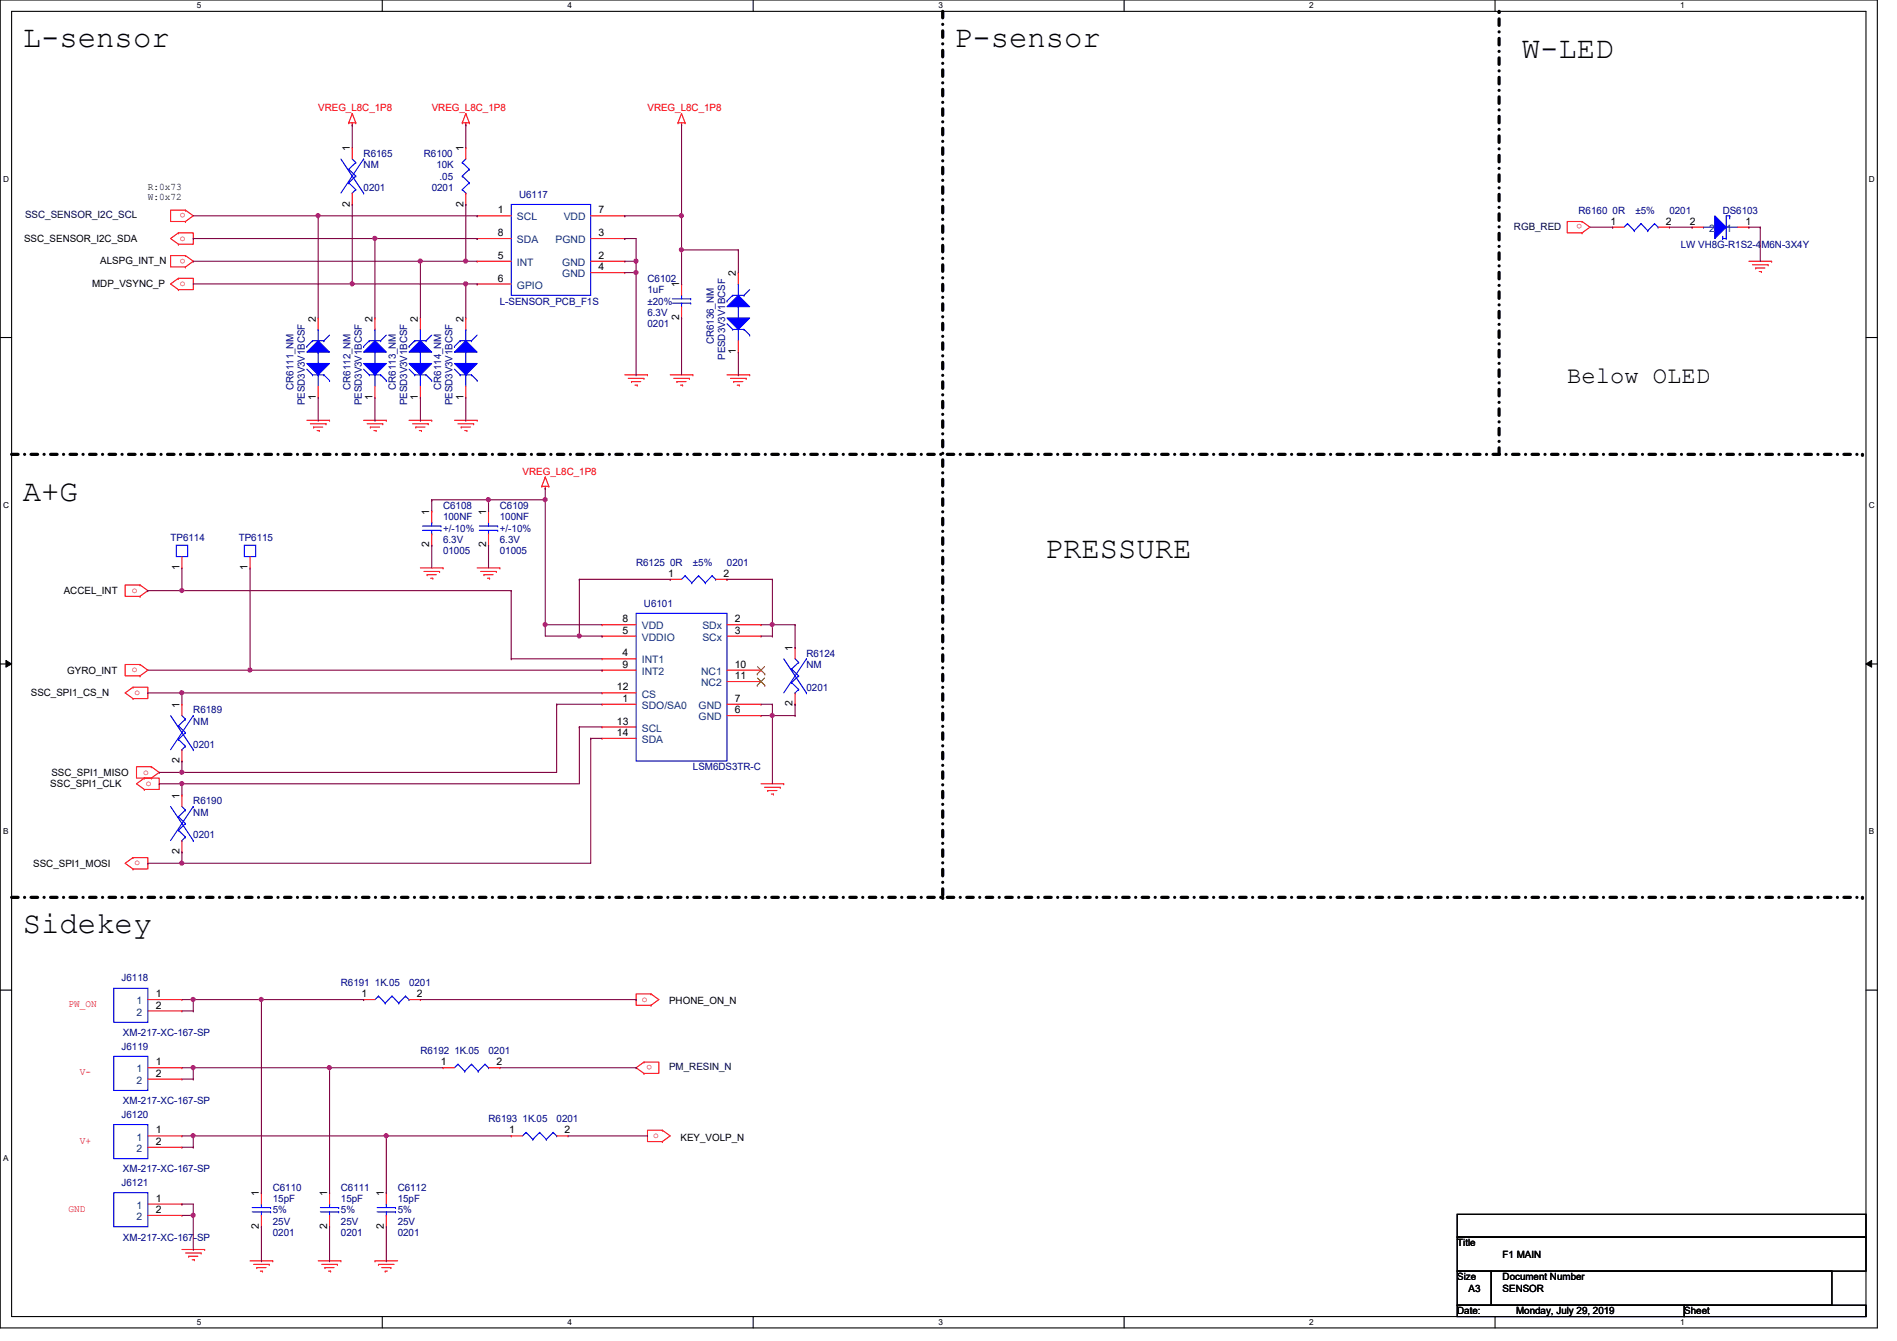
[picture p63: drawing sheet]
<svg xmlns="http://www.w3.org/2000/svg" width="297mm" height="210mm" viewBox="0 0 297 210" stroke-linecap="round" stroke-linejoin="round" font-family="sans-serif">
<defs><g id="words">
<g font-size="4.8">
<text x="3.6" y="7.3">L-sensor</text>
<text x="149.4" y="7.3">P-sensor</text>
<text x="238.3" y="9.1">W-LED</text>
<text x="3.6" y="78.4">A+G</text>
<text x="163.6" y="87.3">PRESSURE</text>
<text x="3.6" y="146">Sidekey</text>
</g>
<text font-size="3.7" x="245.4" y="59.9">Below OLED</text>
<g font-size="1.6" fill="#f00">
<text x="49.8" y="17.4">VREG_L8C_1P8</text>
<text x="67.6" y="17.4">VREG_L8C_1P8</text>
<text x="101.4" y="17.4">VREG_L8C_1P8</text>
<text x="29" y="33.4" transform="rotate(180 29 33.4)">o</text>
<text x="247.7" y="35.1" transform="rotate(180 247.7 35.1)">o</text>
<text x="28.1" y="37.7">o</text>
<text x="29" y="40.5" transform="rotate(180 29 40.5)">o</text>
<text x="28.1" y="44.8">o</text>
<text x="81.8" y="74.3">VREG_L8C_1P8</text>
<text x="20.7" y="92.8">o</text>
<text x="20.7" y="105.2">o</text>
<text x="21" y="108.8">o</text>
<text x="22.4" y="121.2">o</text>
<text x="22.8" y="123">o</text>
<text x="21" y="135.5">o</text>
<text x="10.7" y="157.7">PW_ON</text>
<text x="100.5" y="156.8">o</text>
<text x="102.1" y="166.7" transform="rotate(180 102.1 166.7)">o</text>
<text x="12.5" y="168.2">V-</text>
<text x="12.5" y="179">V+</text>
<text x="102.3" y="178.1">o</text>
<text x="10.7" y="189.7">GND</text>
</g>
<g font-size="1.6">
<text x="54.8" y="23.7" transform="rotate(-90 54.8 23.7)">1</text>
<text x="72.6" y="23.7" transform="rotate(-90 72.6 23.7)">1</text>
<text x="23.2" y="29.7">R:0x73</text>
<text x="23.2" y="31.2">W:0x72</text>
<text x="54.8" y="32.3" transform="rotate(-90 54.8 32.3)">2</text>
<text x="72.6" y="32.3" transform="rotate(-90 72.6 32.3)">2</text>
<text x="77.9" y="33.4">1</text>
<text x="93.7" y="33.4">7</text>
<text x="252.2" y="35.2">1</text>
<text x="260.9" y="35.2">2</text>
<text x="264.6" y="35.2">2</text>
<text x="273.3" y="35.2">1</text>
<text x="3.8" y="37.9">SSC_SENSOR_I2C_SDA</text>
<text x="15.7" y="41.3">ALSPG_INT_N</text>
<text x="77.9" y="37">8</text>
<text x="77.9" y="40.5">5</text>
<text x="93.7" y="40.5">2</text>
<text x="93.7" y="37">3</text>
<text x="14.4" y="45">MDP_VSYNC_P</text>
<text x="77.9" y="44.1">6</text>
<text x="93.7" y="42.3">4</text>
<text x="106.3" y="45" transform="rotate(-90 106.3 45)">1</text>
<text x="115.2" y="43.2" transform="rotate(-90 115.2 43.2)">2</text>
<text x="49.4" y="50.3" transform="rotate(-90 49.4 50.3)">2</text>
<text x="58.3" y="50.3" transform="rotate(-90 58.3 50.3)">2</text>
<text x="65.4" y="50.3" transform="rotate(-90 65.4 50.3)">2</text>
<text x="72.6" y="50.3" transform="rotate(-90 72.6 50.3)">2</text>
<text x="106.3" y="50.1" transform="rotate(-90 106.3 50.1)">2</text>
<text x="115.2" y="55.5" transform="rotate(-90 115.2 55.5)">1</text>
<text x="49.4" y="62.6" transform="rotate(-90 49.4 62.6)">1</text>
<text x="58.3" y="62.6" transform="rotate(-90 58.3 62.6)">1</text>
<text x="65.4" y="62.6" transform="rotate(-90 65.4 62.6)">1</text>
<text x="72.6" y="62.6" transform="rotate(-90 72.6 62.6)">1</text>
<text x="67.2" y="80.6" transform="rotate(-90 67.2 80.6)">1</text>
<text x="76.1" y="80.6" transform="rotate(-90 76.1 80.6)">1</text>
<text x="28.1" y="89.2" transform="rotate(-90 28.1 89.2)">1</text>
<text x="38.8" y="89.2" transform="rotate(-90 38.8 89.2)">1</text>
<text x="67.2" y="85.7" transform="rotate(-90 67.2 85.7)">2</text>
<text x="76.1" y="85.7" transform="rotate(-90 76.1 85.7)">2</text>
<text x="10" y="93">ACCEL_INT</text>
<text x="104.6" y="90.3">1</text>
<text x="113.3" y="90.3">2</text>
<text x="97.5" y="99.2">5</text>
<text x="97.5" y="97.4">8</text>
<text x="115.1" y="97.4">2</text>
<text x="115.1" y="99.2">3</text>
<text x="124.1" y="101.9" transform="rotate(-90 124.1 101.9)">1</text>
<text x="10.5" y="105.5">GYRO_INT</text>
<text x="97.5" y="102.7">4</text>
<text x="97.5" y="104.5">9</text>
<text x="115.1" y="104.5">10</text>
<text x="115.1" y="106.3">11</text>
<text x="4.8" y="109">SSC_SPI1_CS_N</text>
<text x="28.1" y="110.8" transform="rotate(-90 28.1 110.8)">1</text>
<text x="96.6" y="108.1">12</text>
<text x="96.6" y="113.4">13</text>
<text x="97.5" y="109.9">1</text>
<text x="115.1" y="111.6">6</text>
<text x="115.1" y="109.9">7</text>
<text x="124.1" y="110.6" transform="rotate(-90 124.1 110.6)">2</text>
<text x="28.1" y="119.5" transform="rotate(-90 28.1 119.5)">2</text>
<text x="96.6" y="115.2">14</text>
<text x="7.9" y="123.2">SSC_SPI1_CLK</text>
<text x="8" y="121.5">SSC_SPI1_MISO</text>
<text x="28.1" y="125" transform="rotate(-90 28.1 125)">1</text>
<text x="5.2" y="135.7">SSC_SPI1_MOSI</text>
<text x="28.1" y="133.7" transform="rotate(-90 28.1 133.7)">2</text>
<text x="24.4" y="156.1">1</text>
<text x="24.4" y="157.9">2</text>
<text x="56.6" y="156.1">1</text>
<text x="65.3" y="156.1">2</text>
<text x="104.8" y="157.2">PHONE_ON_N</text>
<text x="24.4" y="166.8">1</text>
<text x="69" y="166.8">1</text>
<text x="77.7" y="166.8">2</text>
<text x="24.4" y="168.5">2</text>
<text x="24.4" y="177.4">1</text>
<text x="24.4" y="179.2">2</text>
<text x="79.7" y="177.4">1</text>
<text x="88.4" y="177.4">2</text>
<text x="106.5" y="178.5">KEY_VOLP_N</text>
<text x="24.4" y="188.1">1</text>
<text x="24.4" y="189.9">2</text>
<text x="40.6" y="187.2" transform="rotate(-90 40.6 187.2)">1</text>
<text x="51.2" y="187.2" transform="rotate(-90 51.2 187.2)">1</text>
<text x="60.1" y="187.2" transform="rotate(-90 60.1 187.2)">1</text>
<text x="40.6" y="192.4" transform="rotate(-90 40.6 192.4)">2</text>
<text x="51.2" y="192.4" transform="rotate(-90 51.2 192.4)">2</text>
<text x="60.1" y="192.4" transform="rotate(-90 60.1 192.4)">2</text>
<text x="228.2" y="195.1">Title</text>
<text x="235.3" y="196.8">F1 MAIN</text>
<text x="228.2" y="200.4">Size</text>
<text x="230" y="202.2">A3</text>
<text x="235.3" y="200.4">Document Number</text>
<text x="235.3" y="202.2">SENSOR</text>
<text x="228.2" y="205.7">Date:</text>
<text x="237.4" y="205.7">Monday, July 29, 2019</text>
<text x="263.7" y="205.7">Sheet</text>
</g>
<g font-size="1.6" fill="#00007f">
<text x="56.9" y="24.6">R6165</text>
<text x="56.9" y="26.3">NM</text>
<text x="56.9" y="29.9">0201</text>
<text x="66.4" y="24.6">R6100</text>
<text x="67.6" y="29.9">0201</text>
<text x="68.3" y="26.3">10K</text>
<text x="68.8" y="28.1">.05</text>
<text x="81.3" y="30.9">U6117</text>
<text x="247.2" y="33.4">R6160 0R</text>
<text x="256.1" y="33.4">±5%</text>
<text x="261.4" y="33.4">0201</text>
<text x="269.7" y="33.4">DS6103</text>
<text x="263.2" y="38.8">LW VH8G-R1S2-4M6N-3X4Y</text>
<text x="78.3" y="47.7">L-SENSOR_PCB_F1S</text>
<text x="101.4" y="44.1">C6102</text>
<text x="101.4" y="45.9">1uF</text>
<text x="101.4" y="47.7">±20%</text>
<text x="101.4" y="51.2">0201</text>
<text x="101.4" y="49.4">6.3V</text>
<text x="111.8" y="53.9" transform="rotate(-90 111.8 53.9)">CR6136_NM</text>
<text x="113.5" y="56.3" transform="rotate(-90 113.5 56.3)">PESD3V3V1BCSF</text>
<text x="46" y="61" transform="rotate(-90 46 61)">CR6111_NM</text>
<text x="47.7" y="63.5" transform="rotate(-90 47.7 63.5)">PESD3V3V1BCSF</text>
<text x="54.9" y="61" transform="rotate(-90 54.9 61)">CR6112_NM</text>
<text x="56.6" y="63.5" transform="rotate(-90 56.6 63.5)">PESD3V3V1BCSF</text>
<text x="62" y="61" transform="rotate(-90 62 61)">CR6113_NM</text>
<text x="63.8" y="63.5" transform="rotate(-90 63.8 63.5)">PESD3V3V1BCSF</text>
<text x="69.1" y="61" transform="rotate(-90 69.1 61)">CR6114_NM</text>
<text x="70.9" y="63.5" transform="rotate(-90 70.9 63.5)">PESD3V3V1BCSF</text>
<text x="69.4" y="79.7">C6108</text>
<text x="69.4" y="81.4">100NF</text>
<text x="69.4" y="83.2">+/-10%</text>
<text x="78.3" y="79.7">C6109</text>
<text x="78.3" y="81.4">100NF</text>
<text x="78.3" y="83.2">+/-10%</text>
<text x="26.7" y="84.7">TP6114</text>
<text x="37.4" y="84.7">TP6115</text>
<text x="69.4" y="86.8">01005</text>
<text x="69.4" y="85">6.3V</text>
<text x="78.3" y="86.8">01005</text>
<text x="78.3" y="85">6.3V</text>
<text x="99.6" y="88.6">R6125 0R</text>
<text x="108.5" y="88.6">±5%</text>
<text x="113.8" y="88.6">0201</text>
<text x="100.8" y="95">U6101</text>
<text x="126.3" y="102.8">R6124</text>
<text x="126.3" y="104.6">NM</text>
<text x="30.3" y="111.7">R6189</text>
<text x="30.3" y="113.5">NM</text>
<text x="126.3" y="108.1">0201</text>
<text x="30.3" y="117">0201</text>
<text x="30.3" y="125.9">R6190</text>
<text x="108.5" y="120.6">LSM6DS3TR-C</text>
<text x="30.3" y="127.7">NM</text>
<text x="30.3" y="131.2">0201</text>
<text x="19" y="153.6">J6118</text>
<text x="53.4" y="154.3">R6191 1K.05</text>
<text x="64" y="154.3">0201</text>
<text x="19" y="164.3">J6119</text>
<text x="19.3" y="162.2">XM-217-XC-167-SP</text>
<text x="65.8" y="165">R6192 1K.05</text>
<text x="76.5" y="165">0201</text>
<text x="19.3" y="172.8">XM-217-XC-167-SP</text>
<text x="19" y="175">J6120</text>
<text x="76.5" y="175.7">R6193 1K.05</text>
<text x="87.2" y="175.7">0201</text>
<text x="19" y="185.6">J6121</text>
<text x="19.3" y="183.5">XM-217-XC-167-SP</text>
<text x="42.7" y="186.4">C6110</text>
<text x="42.7" y="188.1">15pF</text>
<text x="42.7" y="191.7">25V</text>
<text x="42.7" y="189.9">5%</text>
<text x="53.4" y="186.4">C6111</text>
<text x="53.4" y="188.1">15pF</text>
<text x="53.4" y="191.7">25V</text>
<text x="53.4" y="189.9">5%</text>
<text x="62.3" y="186.4">C6112</text>
<text x="62.3" y="188.1">15pF</text>
<text x="62.3" y="191.7">25V</text>
<text x="62.3" y="189.9">5%</text>
<text x="19.3" y="194.2">XM-217-XC-167-SP</text>
<text x="42.7" y="193.5">0201</text>
<text x="53.4" y="193.5">0201</text>
<text x="62.3" y="193.5">0201</text>
</g>
<g font-size="1.6" fill="#000040">
<text x="3.9" y="34.2">SSC_SENSOR_I2C_SCL</text>
<text x="237.1" y="35.9">RGB_RED</text>
<text x="104.8" y="167.5">PM_RESIN_N</text>
</g>
<g font-size="1.6" fill="#00407f">
<text x="80.9" y="34.5">SCL</text>
<text x="88.3" y="34.5">VDD</text>
<text x="80.9" y="38.1">SDA</text>
<text x="80.9" y="41.6">INT</text>
<text x="87" y="38.1">PGND</text>
<text x="88.1" y="41.6">GND</text>
<text x="267.6" y="36.3">2</text>
<text x="270.3" y="36.3">1</text>
<text x="80.9" y="45.2">GPIO</text>
<text x="88.1" y="43.4">GND</text>
<text x="100.5" y="100.3">VDDIO</text>
<text x="100.5" y="98.5">VDD</text>
<text x="110" y="98.5">SDx</text>
<text x="110" y="100.3">SCx</text>
<text x="100.5" y="103.8">INT1</text>
<text x="100.5" y="105.6">INT2</text>
<text x="109.8" y="105.6">NC1</text>
<text x="109.8" y="107.4">NC2</text>
<text x="100.5" y="111">SDO/SA0</text>
<text x="100.5" y="109.2">CS</text>
<text x="109.4" y="112.7">GND</text>
<text x="109.4" y="111">GND</text>
<text x="100.5" y="114.5">SCL</text>
<text x="100.5" y="116.3">SDA</text>
<text x="21.4" y="157.2">1</text>
<text x="21.4" y="159">2</text>
<text x="21.4" y="167.9">1</text>
<text x="21.4" y="169.6">2</text>
<text x="21.4" y="178.5">1</text>
<text x="21.4" y="180.3">2</text>
<text x="21.4" y="189.2">1</text>
<text x="21.4" y="191">2</text>
</g>
<g font-size="1.3">
<text x="30.8" y="1.3">5</text>
<text x="88.9" y="1.3">4</text>
<text x="146.9" y="1.3">3</text>
<text x="205" y="1.3">2</text>
<text x="263.1" y="1.3">1</text>
<text x=".5" y="28.4">D</text>
<text x="292.6" y="28.4">D</text>
<text x=".5" y="79.5">C</text>
<text x="292.6" y="79.5">C</text>
<text x=".5" y="130.6">B</text>
<text x="292.6" y="130.6">B</text>
<text x=".5" y="181.7">A</text>
<text x="30.8" y="207.4">5</text>
<text x="88.9" y="207.4">4</text>
<text x="146.9" y="207.4">3</text>
<text x="205" y="207.4">2</text>
<text x="263.1" y="207.4">1</text>
</g>
</g></defs>
<path d="M0 0h294v207.9h-294zM1.8 1.8h290.4v204.3h-290.4z" fill="none" stroke="#000" stroke-width=".17"/>
<g fill="#fff">
<path d="M30.8 .2h.7v1.4h-.7z"/>
<path d="M30.8 206.2h.7v1.4h-.7z"/>
</g>
<path d="M59.9 0v1.8M59.9 206.1v1.8" fill="none" stroke="#000" stroke-width=".17"/>
<g fill="#fff">
<path d="M88.9 .2h.6v1.4h-.6z"/>
<path d="M88.9 206.2h.6v1.4h-.6z"/>
</g>
<path d="M117.9 0v1.8M117.9 206.1v1.8" fill="none" stroke="#000" stroke-width=".17"/>
<g fill="#fff">
<path d="M146.9 .2h.7v1.4h-.7z"/>
<path d="M146.9 206.2h.7v1.4h-.7z"/>
</g>
<path d="M176 0v1.8M176 206.1v1.8" fill="none" stroke="#000" stroke-width=".17"/>
<g fill="#fff">
<path d="M205 .2h.7v1.4h-.7z"/>
<path d="M205 206.2h.7v1.4h-.7z"/>
</g>
<path d="M234.1 0v1.8M234.1 206.1v1.8" fill="none" stroke="#000" stroke-width=".17"/>
<g fill="#fff">
<path d="M263.1 .2h.7v1.4h-.7z"/>
<path d="M263.1 206.2h.7v1.4h-.7z"/>
<path d="M.5 27.3h.9v1.4h-.9z"/>
<path d="M292.6 27.3h.9v1.4h-.9z"/>
<path d="M.5 78.4h.9v1.4h-.9z"/>
<path d="M292.6 78.4h.9v1.4h-.9z"/>
</g>
<path d="M0 52.8h1.8M292.2 52.8h1.8" fill="none" stroke="#000" stroke-width=".17"/>
<g fill="#fff">
<path d="M.5 129.5h.8v1.4h-.8z"/>
<path d="M292.6 129.5h.9v1.4h-.9z"/>
</g>
<path d="M0 103.9h1.8M292.2 103.9h1.8" fill="none" stroke="#000" stroke-width=".17"/>
<path d="M.9 103.4l.9 .5-.9 .5zM292.2 103.9l.9-.5v1z" fill="#000"/>
<path d="M.9 103.4l.9 .5-.9 .5zM292.2 103.9l.9-.5v1z" fill="none" stroke="#000" stroke-width=".16"/>
<path d="M.5 180.5h.8v1.4h-.8z" fill="#fff"/>
<path d="M0 155h1.8M292.2 155h1.8M228.2 190.1h64v3.5h-64zM228.2 193.6h64v5.4h-64zM228.2 199h5.3v5.3h-5.3zM233.5 199h53.3v5.3h-53.3zM228.2 204.3h35.5v1.8h-35.5zM263.7 204.3h28.5v1.8h-28.5z" fill="none" stroke="#000" stroke-width=".17"/>
<path d="M147.6 1.8v138.7M1.8 71.1h289.8M234.7 71.1v-69.3M1.8 140.5h289.8" fill="none" stroke="#000" stroke-width=".51" stroke-dasharray="1 1 0 1"/>
<g fill="#000" stroke-dasharray="1 1 0 1">
<circle cx="234.7" cy="1.8" r=".25"/>
<circle cx="291.6" cy="71.1" r=".25"/>
<circle cx="147.6" cy="140.5" r=".25"/>
<circle cx="291.6" cy="140.5" r=".25"/>
</g>
<g fill="none" stroke="#f00" stroke-width=".17">
<path d="M54.6 19.2h.1M54.6 19.2h1.1M55.2 19.6h.1M55.2 17.8h.1M55.2 19.2v.4M55.2 17.8l.5 1.4M55.2 17.8l-.6 1.4M55.7 19.2h.1M72.4 19.2h.1M72.4 19.2h1.1M72.9 19.6h.1M72.9 17.8h.1"/>
<path d="M72.9 19.2v.4M72.9 17.8l.6 1.4M72.9 17.8l-.5 1.4M73.5 19.2h.1M106.2 19.2h.1M106.2 19.2h1.1M106.7 19.6h.1M106.7 17.8h.1M106.7 19.2v.4M106.7 17.8l.6 1.4M106.7 17.8l-.5 1.4M107.3 19.2h.1"/>
<path d="M27.9 36.4h.1M27.9 38.2h.1M27.9 36.4h2.4v1.8h-2.4M27.9 36.4l-1.2 .9 1.2 .9M29 34.7h.1M29 32.9h.1M29 32.9h-2.3v1.8h2.3M29 32.9l1.3 .9-1.3 .9M55.2 23.1h.1M55.2 32h.1M55.2 23.1v1.8M55.2 30.2v1.8"/>
<path d="M74.7 33.8h.1M74.7 37.3h.1M74.7 33.8h5.3M74.7 37.3h5.3M92.5 33.8h5.3M92.5 37.3h5.3M97.8 33.8h.1M97.8 37.3h.1M247.7 36.4h.1M247.7 34.7h.1M247.7 34.7h-2.3v1.7h2.3M247.7 34.7l1.3 .9-1.3 .8"/>
<path d="M252.5 35.6h.1M252.5 35.6h1.8M259.6 35.6h1.8M261.4 35.6h.1M27.9 43.6h.1M27.9 45.3h.1M27.9 43.6h2.4v1.7h-2.4M27.9 43.6l-1.2 .8 1.2 .9M29 41.8h.1M29 40h.1M29 40h-2.3v1.8h2.3M29 40l1.3 .9-1.3 .9"/>
<path d="M74.7 44.4h.1M74.7 40.9h.1M74.7 40.9h5.3M74.7 44.4h5.3M92.5 40.9h5.3M92.5 42.7h5.3M97.8 40.9h.1M97.8 42.7h.1M97.8 58.7h3.6M98.4 59.2h2.4M98.9 59.7h.1M98.9 59.7h1.4"/>
<path d="M100.8 59.2h.1M101.4 58.7h.1M104.9 58.7h3.6M105.5 59.2h2.4M106 59.7h.1M106 59.7h1.4M106.7 44.4h.1M106.7 49.8h.1M106.7 44.4v1.8M106.7 48v1.8M107.9 59.2h.1M108.5 58.7h.1"/>
<path d="M113.8 58.7h3.6M114.4 59.2h2.4M114.9 59.7h.1M114.9 59.7h1.4M116.8 59.2h.1M117.4 58.7h.1M273.9 40.9h3.5M274.4 41.4h2.5M274.9 42h.1M274.9 42h1.4M275.5 42.5h.3M275.8 42.5h.1"/>
<path d="M276.9 41.4h.1M277.4 40.9h.1M48 65.8h3.6M48.6 66.3h2.5M49.1 66.8h.1M49.1 66.8h1.4M49.7 67.4h.3M50 67.4h.1M51.1 66.3h.1M51.6 65.8h.1M56.9 65.8h3.6M57.5 66.3h2.4"/>
<path d="M58 66.8h.1M58 66.8h1.4M58.5 67.4h.4M58.9 67.4h.1M59.9 66.3h.1M60.5 65.8h.1M64 65.8h3.6M64.6 66.3h2.5M65.1 66.8h.1M65.1 66.8h1.4M65.7 67.4h.3M66 67.4h.1"/>
<path d="M67.1 66.3h.1M67.6 65.8h.1M71.2 65.8h3.5M71.7 66.3h2.5M72.2 66.8h.1M72.2 66.8h1.5M72.8 67.4h.3M73.1 67.4h.1M74.2 66.3h.1M74.7 65.8h.1M84.8 76.1h.1M84.8 76.1h1.1"/>
<path d="M85.4 76.5h.1M85.4 74.7h.1M85.4 76.1v.4M85.4 74.7l-.6 1.4M85.4 74.7l.5 1.4M85.9 76.1h.1M99.4 60.3h.4M99.8 60.3h.1M106.5 60.3h.4M106.9 60.3h.1M115.4 60.3h.4M115.8 60.3h.1"/>
<path d="M21.9 91.6h.1M21.9 93.3h.1M21.9 91.6h-2.3v1.7h2.3M21.9 91.6l1.3 .9-1.3 .8M65.8 88.9h3.6M66.4 89.5h2.4M66.9 90h.1M66.9 90h1.4M67.4 90.5h.4M67.6 80h.1M67.6 85.3h.1M67.6 80v1.8"/>
<path d="M67.6 83.6v1.7M67.8 90.5h.1M68.8 89.5h.1M69.4 88.9h.1M74.7 88.9h3.6M75.3 89.5h2.4M75.8 90h.1M75.8 90h1.4M76.3 90.5h.4M76.5 80h.1M76.5 85.3h.1M76.5 80v1.8"/>
<path d="M76.5 83.6v1.7M76.7 90.5h.1M77.7 89.5h.1M78.3 88.9h.1M20.8 107.6h.1M20.8 109.3h.1M20.8 107.6h2.4v1.7h-2.4M20.8 107.6l-1.2 .9 1.2 .8M21.9 104h.1M21.9 105.8h.1M21.9 104h-2.3v1.8h2.3M21.9 104l1.3 .9-1.3 .9"/>
<path d="M28.5 110.2h.1M28.5 119.1h.1M28.5 110.2v1.8M28.5 117.3v1.8M124.5 101.3h.1M124.5 110.2h.1M124.5 101.3v1.8M124.5 108.5v1.7M20.8 134.2h.1M20.8 136h.1M20.8 134.2h2.4v1.8h-2.4M20.8 134.2l-1.2 .9 1.2 .9"/>
<path d="M22.6 121.8h.1M22.6 123.6h.1M22.6 121.8h2.3v1.8h-2.3M22.6 121.8l-1.2 .9 1.2 .9M23.7 120h.1M23.7 121.8h.1M23.7 120h-2.3v1.8h2.3M23.7 120l1.2 .9-1.2 .9M28.5 124.5h.1M28.5 133.3h.1M28.5 124.5v1.7M28.5 131.6v1.7"/>
<path d="M119.2 122.7h3.5M119.7 123.2h2.5M120.2 123.7h.1M120.2 123.7h1.5M120.8 124.3h.3M121.1 124.3h.1M122.2 123.2h.1M122.7 122.7h.1M23.2 156.5h5.3M23.2 158.2h5.3M28.5 156.5h.1M28.5 158.2h.1"/>
<path d="M56.9 156.5h.1M56.9 156.5h1.8M64 156.5h1.8M65.8 156.5h.1M101.9 155.6h.1M101.9 157.4h.1M101.9 155.6h-2.3v1.8h2.3M101.9 155.6l1.3 .9-1.3 .9M23.2 167.1h5.3M23.2 168.9h5.3M23.2 177.8h5.3M23.2 179.6h5.3"/>
<path d="M28.5 167.1h.1M28.5 168.9h.1M28.5 177.8h.1M28.5 179.6h.1M100.8 168h.1M100.8 166.2h.1M100.8 166.2h2.4v1.8h-2.4M100.8 166.2l-1.2 .9 1.2 .9M103.7 176.9h.1M103.7 178.7h.1M103.7 176.9h-2.3v1.8h2.3M103.7 176.9l1.2 .9-1.2 .9"/>
<path d="M23.2 188.5h5.3M23.2 190.2h5.3M28.5 188.5h.1M28.5 190.2h.1M28.5 195.6h3.5M29 196.1h2.5M29.5 196.6h.1M29.5 196.6h1.5M30.1 197.2h.3M30.4 197.2h.1M31.5 196.1h.1M32 195.6h.1"/>
<path d="M39.2 197.4h3.5M39.7 197.9h2.5M40.2 198.4h.1M40.2 198.4h1.5M40.8 199h.3M41.1 199h.1M42.2 197.9h.1M42.7 197.4h.1M49.8 197.4h3.6M50.4 197.9h2.4M50.9 198.4h.1M50.9 198.4h1.4"/>
<path d="M51.4 199h.4M51.8 199h.1M52.8 197.9h.1M53.4 197.4h.1M58.7 197.4h.1M58.7 197.4h3.6M59.3 197.9h.1M59.3 197.9h2.4M59.8 198.4h1.4M60.3 199h.1M60.3 199h.4M60.5 186.7h.1"/>
<path d="M60.5 192h.1M60.5 186.7v1.8M60.5 190.2v1.8M61.2 198.4h.1"/>
</g>
<g fill="none" stroke="#00f" stroke-width=".17">
<path d="M53.4 24.9l3.5 5.3M54.6 26.5h.1M54.6 28.6h.1M54.6 26.5l1.1 1.1M54.6 28.6l1.1 1.1M55.2 30.2h.1M55.2 24.9l.5 .5M55.7 25.4h.1M55.7 27.6h.1M55.7 29.7h.1M55.7 25.4l-1.1 1.1M55.7 27.6l-1.1 1"/>
<path d="M55.7 29.7l-.5 .5M56.9 24.9h.1M56.9 30.2h.1M56.9 24.9l-3.5 5.3M80 32h12.5v14.2h-12.5zM254.8 35h.1M254.8 35l-.5 .6M254.8 35l1.1 1.1M255.9 36.1h.1M257 35h.1M257 35l-1.1 1.1M257 35l1 1.1"/>
<path d="M258 36.1h.1M259.1 35h.1M259.1 35l-1.1 1.1M259.1 35l.5 .6M259.6 35.6h.1M105.3 46.8h2.9M105.3 47.5h2.9M106.7 46.2h.1M106.7 48h.1M106.7 46.2v.6M106.7 47.5v.5M108.2 46.8h.1"/>
<path d="M108.2 47.5h.1M66.2 82.3h2.8M66.2 83h2.8M67.6 81.8h.1M67.6 83.6h.1M67.6 81.8v.5M67.6 83v.6M69 82.3h.1M69 83h.1M75.1 82.3h2.8M75.1 83h2.8M76.5 81.8h.1"/>
<path d="M76.5 83.6h.1M76.5 81.8v.5M76.5 83v.6M77.9 82.3h.1M77.9 83h.1M26.7 112l3.6 5.3M27.9 113.6h.1M27.9 115.7h.1M27.9 113.6l1.1 1.1M27.9 115.7l1.1 1.1M28.5 117.3h.1M28.5 112l.5 .6"/>
<path d="M29 112.6h.1M29 114.7h.1M29 116.8h.1M29 112.6l-1.1 1M29 114.7l-1.1 1M29 116.8l-.5 .5M30.3 112h.1M30.3 117.3h.1M30.3 112l-3.6 5.3M122.7 103.1l3.6 5.4M123.9 104.7h.1M123.9 106.8h.1"/>
<path d="M123.9 104.7l1.1 1.1M123.9 106.8l1.1 1.1M124.5 108.5h.1M124.5 103.1l.5 .6M125 103.7h.1M125 105.8h.1M125 107.9h.1M125 103.7l-1.1 1M125 105.8l-1.1 1M125 107.9l-.5 .6M126.3 103.1h.1M126.3 108.5h.1"/>
<path d="M126.3 103.1l-3.6 5.4M26.7 126.2l3.6 5.4M27.9 127.8h.1M27.9 130h.1M27.9 127.8l1.1 1.1M27.9 130l1.1 1M28.5 131.6h.1M28.5 126.2l.5 .6M29 126.8h.1M29 128.9h.1M29 131h.1M29 126.8l-1.1 1"/>
<path d="M29 128.9l-1.1 1.1M29 131l-.5 .6M30.3 126.2h.1M30.3 131.6h.1M30.3 126.2l-3.6 5.4M17.8 154.7h5.4v5.3h-5.4zM59.3 155.9h.1M59.3 155.9l-.6 .6M59.3 155.9l1 1.1M60.3 157h.1M61.4 155.9h.1M61.4 155.9l-1.1 1.1"/>
<path d="M61.4 155.9l1 1.1M62.4 157h.1M63.5 155.9h.1M63.5 155.9l-1.1 1.1M63.5 155.9l.5 .6M64 156.5h.1M17.8 165.4h5.4v5.3h-5.4zM17.8 176h5.4v5.4h-5.4zM17.8 186.7h5.4v5.3h-5.4zM59.1 189h2.8M59.1 189.7h2.8M60.5 188.5h.1"/>
<path d="M60.5 190.2h.1M60.5 188.5v.5M60.5 189.7v.5M61.9 189h.1M61.9 189.7h.1"/>
</g>
<path d="M268.5 33.8l1.8 1.8-1.8 1.7z" fill="#00f"/>
<g fill="none" stroke="#00f" stroke-width=".17">
<path d="M266.7 35.6h.1M266.7 35.6h1.8M268.5 33.8l1.8 1.8-1.8 1.7zM269.7 37.3h.1M269.7 37h.1M269.7 37.3h.6M269.7 37v.3M270.3 35.6h.1M270.3 37.3h.1M270.3 35.6h1.8M270.8 33.8h.1M270.8 34.1h.1"/>
<path d="M270.8 33.8h-.5v3.5M270.8 33.8v.3M107.3 90.1h.1M107.3 90.1l-.6 .6M107.3 90.1l1 1.1M108.3 91.2h.1M109.4 90.1h.1M109.4 90.1l-1.1 1.1M109.4 90.1l1 1.1M110.4 91.2h.1M111.5 90.1h.1M111.5 90.1l-1.1 1.1"/>
<path d="M111.5 90.1l.6 .6M112.1 90.7h.1"/>
</g>
<path d="M265 35.6h.1M265 35.6h1.7M272.1 35.6h1.8M273.9 35.6h.1M104.9 90.7h.1M104.9 90.7h1.8M112.1 90.7h1.7M113.8 90.7h.1" fill="none" stroke="#f00" stroke-width=".17"/>
<path d="M48 56.9h3.6l-1.8 1.8z" fill="#00f"/>
<path d="M48 56.9h3.6l-1.8 1.8zM48 57.8l.9 .9M48.9 58.7h.1M48.9 58.7h1.8M49.8 58.7h.1M49.8 55.1h.1M49.8 55.1v1.8M49.8 58.7v1.8M50.7 58.7h.1M50.7 58.7l.9 .9M51.6 59.6h.1" fill="none" stroke="#00f" stroke-width=".17"/>
<path d="M48 55.1l1.8-1.8 1.8 1.8z" fill="#00f"/>
<g fill="none" stroke="#00f" stroke-width=".17">
<path d="M48 55.1l1.8-1.8 1.8 1.8zM48 54.2h.1M48.9 53.3h.1M48.9 53.3h1.8M48.9 53.3l-.9 .9M49.8 51.6h.1M49.8 51.6v1.7M50.7 53.3h.1M51.6 52.5l-.9 .8M27.6 85.3h1.8v1.8h-1.8zM71.7 166.6h.1M71.7 166.6l-.5 .5"/>
<path d="M71.7 166.6l1.1 1.1M72.8 167.7h.1M73.8 166.6h.1M73.8 166.6l-1 1.1M73.8 166.6l1.1 1.1M74.9 167.7h.1M75.9 166.6h.1M75.9 166.6l-1 1.1M75.9 166.6l.6 .5M76.5 167.1h.1M39.5 189h2.9M39.5 189.7h2.9"/>
<path d="M40.9 188.5h.1M40.9 190.2h.1M40.9 188.5v.5M40.9 189.7v.5M42.4 189h.1M42.4 189.7h.1"/>
</g>
<g fill="none" stroke="#f00" stroke-width=".17">
<path d="M49.8 49.8h.1M49.8 49.8v1.8M49.8 62.2h.1M49.8 60.5v1.7M28.5 88.9h.1M28.5 87.1v1.8M69.4 167.1h.1M69.4 167.1h1.8M76.5 167.1h1.8M78.3 167.1h.1M40.9 186.7h.1M40.9 192h.1"/>
<path d="M40.9 186.7v1.8M40.9 190.2v1.8"/>
</g>
<path d="M56.9 56.9h3.6l-1.8 1.8z" fill="#00f"/>
<path d="M56.9 56.9h3.6l-1.8 1.8zM56.9 57.8l.9 .9M57.8 58.7h.1M57.8 58.7h1.8M58.7 58.7h.1M58.7 55.1h.1M58.7 55.1v1.8M58.7 58.7v1.8M59.6 58.7h.1M59.6 58.7l.9 .9M60.5 59.6h.1" fill="none" stroke="#00f" stroke-width=".17"/>
<path d="M56.9 55.1l1.8-1.8 1.8 1.8z" fill="#00f"/>
<g fill="none" stroke="#00f" stroke-width=".17">
<path d="M56.9 55.1l1.8-1.8 1.8 1.8zM56.9 54.2h.1M57.8 53.3h.1M57.8 53.3h1.8M57.8 53.3l-.9 .9M58.7 51.6h.1M58.7 51.6v1.7M59.6 53.3h.1M60.5 52.5l-.9 .8M38.3 85.3h1.7v1.8h-1.7zM50.2 189h2.8M50.2 189.7h2.8"/>
<path d="M51.6 188.5h.1M51.6 190.2h.1M51.6 188.5v.5M51.6 189.7v.5M53 189h.1M53 189.7h.1"/>
</g>
<path d="M58.7 49.8h.1M58.7 49.8v1.8M58.7 62.2h.1M58.7 60.5v1.7M39.2 88.9h.1M39.2 87.1v1.8M51.6 186.7h.1M51.6 192h.1M51.6 186.7v1.8M51.6 190.2v1.8" fill="none" stroke="#f00" stroke-width=".17"/>
<path d="M64 56.9h3.6l-1.8 1.8z" fill="#00f"/>
<path d="M64 56.9h3.6l-1.8 1.8zM64 57.8l.9 .9M64.9 58.7h.1M64.9 58.7h1.8M65.8 58.7h.1M65.8 55.1h.1M65.8 55.1v1.8M65.8 58.7v1.8M66.7 58.7h.1M66.7 58.7l.9 .9M67.6 59.6h.1" fill="none" stroke="#00f" stroke-width=".17"/>
<path d="M64 55.1l1.8-1.8 1.8 1.8z" fill="#00f"/>
<g fill="none" stroke="#00f" stroke-width=".17">
<path d="M72.4 25.4h.1M72.4 27.6h.1M72.4 29.7h.1M72.4 25.4l1.1 1.1M72.4 27.6l1.1 1M72.4 29.7l.5 .5M72.9 30.2h.1M72.9 24.9l-.5 .5M73.5 26.5h.1M73.5 28.6h.1M73.5 26.5l-1.1 1.1M73.5 28.6l-1.1 1.1"/>
<path d="M64 55.1l1.8-1.8 1.8 1.8zM64 54.2h.1M64.9 53.3h.1M64.9 53.3h1.8M64.9 53.3l-.9 .9M65.8 51.6h.1M65.8 51.6v1.7M66.7 53.3h.1M67.6 52.5l-.9 .8"/>
</g>
<path d="M72.9 23.1h.1M72.9 32h.1M72.9 23.1v1.8M72.9 30.2v1.8M65.8 49.8h.1M65.8 49.8v1.8M65.8 62.2h.1M65.8 60.5v1.7" fill="none" stroke="#f00" stroke-width=".17"/>
<path d="M113.8 49.8h3.6l-1.8 1.8z" fill="#00f"/>
<path d="M113.8 49.8h3.6l-1.8 1.8zM113.8 50.7l.9 .9M114.7 51.6h.1M114.7 51.6h1.8M115.6 51.6h.1M115.6 48h.1M115.6 48v1.8M115.6 51.6v1.7M116.5 51.6h.1M116.5 51.6l.9 .9M117.4 52.5h.1" fill="none" stroke="#00f" stroke-width=".17"/>
<path d="M113.8 48l1.8-1.8 1.8 1.8z" fill="#00f"/>
<g fill="none" stroke="#00f" stroke-width=".17">
<path d="M113.8 48l1.8-1.8 1.8 1.8zM113.8 47.1h.1M114.7 46.2h.1M114.7 46.2h1.8M114.7 46.2l-.9 .9M115.6 44.4h.1M115.6 44.4v1.8M116.5 46.2h.1M117.4 45.3l-.9 .9M99.6 96h14.2v23.1h-14.2zM82.4 177.2h.1M82.4 177.2l-.6 .6"/>
<path d="M82.4 177.2l1 1.2M83.4 178.4h.1M84.5 177.2h.1M84.5 177.2l-1.1 1.2M84.5 177.2l1.1 1.2M85.6 178.4h.1M86.6 177.2h.1M86.6 177.2l-1 1.2M86.6 177.2l.6 .6M87.2 177.8h.1"/>
</g>
<g fill="none" stroke="#f00" stroke-width=".17">
<path d="M115.6 55.1h.1M115.6 42.7h.1M115.6 42.7v1.7M115.6 53.3v1.8M94.3 99.6h.1M94.3 97.8h.1M94.3 97.8h5.3M94.3 99.6h5.3M113.8 97.8h5.4M113.8 99.6h5.4M119.2 97.8h.1M119.2 99.6h.1"/>
<path d="M94.3 110.2h.1M94.3 103.1h.1M94.3 104.9h.1M94.3 108.5h.1M94.3 113.8h.1M94.3 115.6h.1M94.3 110.2h5.3M94.3 103.1h5.3M94.3 104.9h5.3M94.3 108.5h5.3M94.3 113.8h5.3M94.3 115.6h5.3"/>
<path d="M113.8 110.2h5.4M113.8 112h5.4M113.8 104.9h5.4M113.8 106.7h5.4M119.2 112h.1M119.2 110.2h.1M119.2 104.9h.1M119.2 106.7h.1M80 177.8h.1M80 177.8h1.8M87.2 177.8h1.7M88.9 177.8h.1"/>
</g>
<path d="M118.6 105.5h.1M118.6 107.3h.1M118.6 104.4l1.2 1.1M118.6 106.1l1.2 1.2M119.7 104.4l-1.1 1.1M119.7 106.1l-1.1 1.2M119.8 105.5h.1M119.8 107.3h.1" fill="none" stroke="#7f4000" stroke-width=".16"/>
<path d="M71.2 56.9h3.5l-1.8 1.8z" fill="#00f"/>
<path d="M71.2 56.9h3.5l-1.8 1.8zM71.2 57.8l.8 .9M72 58.7h.1M72 58.7h1.8M72.9 58.7h.1M72.9 55.1h.1M72.9 55.1v1.8M72.9 58.7v1.8M73.8 58.7h.1M73.8 58.7l.9 .9M74.7 59.6h.1" fill="none" stroke="#00f" stroke-width=".17"/>
<path d="M71.2 55.1l1.7-1.8 1.8 1.8z" fill="#00f"/>
<path d="M71.2 55.1l1.7-1.8 1.8 1.8zM71.2 54.2h.1M72 53.3h.1M72 53.3h1.8M72 53.3l-.8 .9M72.9 51.6h.1M72.9 51.6v1.7M73.8 53.3h.1M74.7 52.5l-.9 .8" fill="none" stroke="#00f" stroke-width=".17"/>
<path d="M72.9 49.8h.1M72.9 49.8v1.8M72.9 62.2h.1M72.9 60.5v1.7" fill="none" stroke="#f00" stroke-width=".17"/>
<path d="M28.5 156.5h1.8M30.3 156.5h.1M56.9 156.5h.1M56.9 156.5h-16v30.2M28.5 177.8h1.8M30.3 177.8h.1M60.5 177.8v8.9M88.9 177.8h12.5M101.4 177.8h.1M40.9 186.7h.1M60.5 186.7h.1" fill="none" stroke="#7f0040" stroke-width=".17"/>
<circle cx="40.9" cy="156.4" r=".32" fill="#f0f"/>
<circle cx="40.9" cy="156.4" r=".32" fill="none" stroke="#f0f" stroke-width=".17"/>
<path d="M28.5 167.1h1.8M30.3 167.1h.1M51.6 167.1h.1M51.6 167.1h17.8M51.6 167.1v19.6M51.6 186.7h.1" fill="none" stroke="#7f0040" stroke-width=".17"/>
<circle cx="51.6" cy="167.1" r=".32" fill="#f0f"/>
<circle cx="51.6" cy="167.1" r=".32" fill="none" stroke="#f0f" stroke-width=".17"/>
<path d="M72.9 32h.1M72.9 32v8.9" fill="none" stroke="#7f0040" stroke-width=".17"/>
<circle cx="72.9" cy="40.9" r=".32" fill="#f0f"/>
<circle cx="72.9" cy="40.9" r=".32" fill="none" stroke="#f0f" stroke-width=".17"/>
<path d="M30.3 33.8h19.5M49.8 33.8h.1M106.7 49.8h.1M106.7 49.8v8.9" fill="none" stroke="#7f0040" stroke-width=".17"/>
<circle cx="49.8" cy="33.8" r=".32" fill="#f0f"/>
<circle cx="49.8" cy="33.8" r=".32" fill="none" stroke="#f0f" stroke-width=".17"/>
<path d="M30.3 37.3h.1M30.3 37.3h28.4" fill="none" stroke="#7f0040" stroke-width=".17"/>
<circle cx="58.7" cy="37.3" r=".32" fill="#f0f"/>
<circle cx="58.7" cy="37.3" r=".32" fill="none" stroke="#f0f" stroke-width=".17"/>
<path d="M30.3 40.9h.1M30.3 40.9h35.5" fill="none" stroke="#7f0040" stroke-width=".17"/>
<circle cx="65.8" cy="40.9" r=".32" fill="#f0f"/>
<circle cx="65.8" cy="40.9" r=".32" fill="none" stroke="#f0f" stroke-width=".17"/>
<g fill="none" stroke="#7f0040" stroke-width=".17">
<path d="M76.5 78.2h.1M76.5 78.2v1.8M76.5 78.2h8.9M85.4 76.5h.1M85.4 76.5v21.3M23.2 92.5h.1M23.2 92.5h5.3M85.4 97.8h.1M119.2 97.8h1.7M119.2 99.6h1.7M120.9 97.8h.1M120.9 99.6h.1"/>
<path d="M28.5 188.5h.1M28.5 188.5h1.8v1.7M30.3 190.2h.1M40.9 197.4h.1M40.9 192v5.4M51.6 197.4h.1M51.6 192v5.4M60.5 197.4h.1M60.5 192v5.4"/>
</g>
<circle cx="85.4" cy="78.2" r=".32" fill="#f0f"/>
<circle cx="85.4" cy="78.2" r=".32" fill="none" stroke="#f0f" stroke-width=".17"/>
<circle cx="85.4" cy="97.8" r=".32" fill="#f0f"/>
<circle cx="85.4" cy="97.8" r=".32" fill="none" stroke="#f0f" stroke-width=".17"/>
<path d="M67.6 78.2h.1M67.6 78.2v1.8M67.6 78.2h8.9M76.5 85.3h.1M76.5 85.3v3.6M85.4 97.8h.1M85.4 97.8v1.8h5.3M85.4 97.8h8.9M90.7 99.6h.1" fill="none" stroke="#7f0040" stroke-width=".17"/>
<circle cx="76.5" cy="78.2" r=".32" fill="#f0f"/>
<circle cx="76.5" cy="78.2" r=".32" fill="none" stroke="#f0f" stroke-width=".17"/>
<g fill="none" stroke="#7f0040" stroke-width=".17">
<path d="M28.5 92.5h.1M28.5 92.5h51.5M67.6 85.3h.1M67.6 85.3v3.6M80 92.5h.1M80 92.5v10.6M23.2 108.5h.1M23.2 104.9h16M23.2 108.5h5.3M39.2 104.9h.1M80 103.1h.1M80 103.1h14.3"/>
<path d="M23.2 135.1h.1M23.2 135.1h5.3M24.9 122.7h.1M24.9 122.7h3.6"/>
</g>
<circle cx="28.5" cy="92.4" r=".32" fill="#f0f"/>
<circle cx="28.5" cy="92.4" r=".32" fill="none" stroke="#f0f" stroke-width=".17"/>
<g fill="none" stroke="#7f0040" stroke-width=".17">
<path d="M28.5 108.5h.1M28.5 108.5v1.7M28.5 108.5h65.8M87.2 110.2h.1M87.2 110.2v10.7M87.2 110.2h7.1M90.7 113.8h.1M90.7 113.8h3.6M90.7 113.8v8.9M92.5 115.6h.1M92.5 115.6h1.8M92.5 115.6v19.5"/>
<path d="M24.9 120.9h.1M24.9 120.9h3.6"/>
</g>
<circle cx="28.5" cy="108.4" r=".32" fill="#f0f"/>
<circle cx="28.5" cy="108.4" r=".32" fill="none" stroke="#f0f" stroke-width=".17"/>
<path d="M28.5 119.1h.1M28.5 119.1v1.8M28.5 120.9h.1M28.5 120.9h58.7" fill="none" stroke="#7f0040" stroke-width=".17"/>
<circle cx="28.5" cy="120.9" r=".32" fill="#f0f"/>
<circle cx="28.5" cy="120.9" r=".32" fill="none" stroke="#f0f" stroke-width=".17"/>
<path d="M28.5 122.7h.1M28.5 122.7v1.8M28.5 122.7h62.2" fill="none" stroke="#7f0040" stroke-width=".17"/>
<circle cx="28.5" cy="122.7" r=".32" fill="#f0f"/>
<circle cx="28.5" cy="122.7" r=".32" fill="none" stroke="#f0f" stroke-width=".17"/>
<path d="M28.5 133.3h.1M28.5 135.1h.1M28.5 133.3v1.8M28.5 135.1h64" fill="none" stroke="#7f0040" stroke-width=".17"/>
<circle cx="28.5" cy="135.1" r=".32" fill="#f0f"/>
<circle cx="28.5" cy="135.1" r=".32" fill="none" stroke="#f0f" stroke-width=".17"/>
<path d="M106.7 19.6h.1M106.7 19.6v14.2h-8.9M97.8 33.8h.1M249 35.6h3.5M252.5 35.6h.1M273.9 35.6h.1M273.9 35.6h1.7M275.6 35.6h.1M275.6 35.6v5.3" fill="none" stroke="#7f0040" stroke-width=".17"/>
<circle cx="106.7" cy="33.8" r=".32" fill="#f0f"/>
<circle cx="106.7" cy="33.8" r=".32" fill="none" stroke="#f0f" stroke-width=".17"/>
<path d="M97.8 37.3h.1M97.8 37.3h1.8v3.6M106.7 39.1h.1M106.7 33.8v5.3M99.6 40.9h.1" fill="none" stroke="#7f0040" stroke-width=".17"/>
<circle cx="99.6" cy="40.9" r=".32" fill="#f0f"/>
<circle cx="99.6" cy="40.9" r=".32" fill="none" stroke="#f0f" stroke-width=".17"/>
<path d="M72.9 19.6h.1M72.9 19.6v3.5M30.3 44.4h24.9M55.2 44.4h.1M72.9 40.9h.1M72.9 40.9h1.8M120.9 97.8h.1M120.9 97.8v1.8" fill="none" stroke="#7f0040" stroke-width=".17"/>
<circle cx="55.1" cy="44.4" r=".32" fill="#f0f"/>
<circle cx="55.1" cy="44.4" r=".32" fill="none" stroke="#f0f" stroke-width=".17"/>
<path d="M55.2 19.6h.1M55.2 19.6v3.5M55.2 32v12.4M55.2 44.4h.1M55.2 44.4h17.7M72.9 44.4h.1" fill="none" stroke="#7f0040" stroke-width=".17"/>
<circle cx="72.9" cy="44.4" r=".32" fill="#f0f"/>
<circle cx="72.9" cy="44.4" r=".32" fill="none" stroke="#f0f" stroke-width=".17"/>
<path d="M261.4 35.6h3.6M265 35.6h.1M97.8 40.9h1.8M97.8 42.7h1.8M99.6 40.9h.1M99.6 42.7h.1M99.6 58.7h.1M99.6 40.9v17.8" fill="none" stroke="#7f0040" stroke-width=".17"/>
<circle cx="99.6" cy="42.6" r=".32" fill="#f0f"/>
<circle cx="99.6" cy="42.6" r=".32" fill="none" stroke="#f0f" stroke-width=".17"/>
<path d="M28.5 92.5h.1M28.5 88.9v3.6M39.2 88.9v16M39.2 104.9h.1M39.2 104.9h55.1M94.3 104.9h.1" fill="none" stroke="#7f0040" stroke-width=".17"/>
<circle cx="39.1" cy="104.9" r=".32" fill="#f0f"/>
<circle cx="39.1" cy="104.9" r=".32" fill="none" stroke="#f0f" stroke-width=".17"/>
<g fill="none" stroke="#7f0040" stroke-width=".17">
<path d="M49.8 33.8h.1M49.8 33.8v16M49.8 33.8h24.9M58.7 37.3h.1M58.7 37.3v12.5M58.7 37.3h16M74.7 37.3h.1M74.7 33.8h.1M106.7 39.1h.1M106.7 39.1h8.9M115.6 39.1h.1M115.6 39.1v3.6"/>
<path d="M65.8 40.9h.1M65.8 40.9v8.9M65.8 40.9h7.1M72.9 44.4h.1M72.9 40.9h.1M72.9 44.4v5.4M72.9 44.4h1.8M74.7 44.4h.1M49.8 65.8h.1M49.8 62.2v3.6M58.7 65.8h.1M58.7 62.2v3.6"/>
<path d="M65.8 65.8h.1M65.8 62.2v3.6M72.9 65.8h.1M72.9 62.2v3.6"/>
</g>
<circle cx="106.7" cy="39.1" r=".32" fill="#f0f"/>
<circle cx="106.7" cy="39.1" r=".32" fill="none" stroke="#f0f" stroke-width=".17"/>
<path d="M106.7 39.1v5.3M106.7 44.4h.1M115.6 58.7h.1M115.6 55.1v3.6M28.5 168.9h1.8M30.3 168.9h.1M30.3 167.1h.1M30.3 167.1v1.8M30.3 167.1h21.3M51.6 167.1h.1" fill="none" stroke="#7f0040" stroke-width=".17"/>
<circle cx="30.2" cy="167.1" r=".32" fill="#f0f"/>
<circle cx="30.2" cy="167.1" r=".32" fill="none" stroke="#f0f" stroke-width=".17"/>
<path d="M28.5 158.2h1.8M30.3 158.2h.1M30.3 156.5h.1M30.3 156.5v1.7" fill="none" stroke="#7f0040" stroke-width=".17"/>
<circle cx="30.2" cy="156.4" r=".32" fill="#f0f"/>
<circle cx="30.2" cy="156.4" r=".32" fill="none" stroke="#f0f" stroke-width=".17"/>
<path d="M30.3 156.5h10.6M40.9 156.5h.1M28.5 179.6h1.8M30.3 179.6h.1M30.3 177.8h.1M30.3 177.8v1.8M30.3 177.8h30.2M60.5 177.8h.1" fill="none" stroke="#7f0040" stroke-width=".17"/>
<circle cx="30.2" cy="177.8" r=".32" fill="#f0f"/>
<circle cx="30.2" cy="177.8" r=".32" fill="none" stroke="#f0f" stroke-width=".17"/>
<path d="M28.5 190.2h1.8M30.3 190.2h.1M30.3 195.6h.1M30.3 190.2v5.4" fill="none" stroke="#7f0040" stroke-width=".17"/>
<circle cx="30.2" cy="190.2" r=".32" fill="#f0f"/>
<circle cx="30.2" cy="190.2" r=".32" fill="none" stroke="#f0f" stroke-width=".17"/>
<path d="M65.8 156.5h33.8M99.6 156.5h.1M60.5 177.8h.1M60.5 177.8h19.5M78.3 167.1h21.3M99.6 167.1h.1" fill="none" stroke="#7f0040" stroke-width=".17"/>
<circle cx="60.5" cy="177.8" r=".32" fill="#f0f"/>
<circle cx="60.5" cy="177.8" r=".32" fill="none" stroke="#f0f" stroke-width=".17"/>
<path d="M120.9 97.8h3.6M124.5 97.8h.1M124.5 97.8v3.5M119.2 112h5.3M119.2 110.2h1.7M120.9 112h.1M120.9 110.2h.1M120.9 110.2v12.5M124.5 110.2h.1M124.5 112h.1M124.5 101.3h.1M124.5 110.2v1.8" fill="none" stroke="#7f0040" stroke-width=".17"/>
<circle cx="120.9" cy="112" r=".32" fill="#f0f"/>
<circle cx="120.9" cy="112" r=".32" fill="none" stroke="#f0f" stroke-width=".17"/>
<path d="M120.9 90.7h.1M120.9 90.7v7.1" fill="none" stroke="#7f0040" stroke-width=".17"/>
<circle cx="120.9" cy="97.8" r=".32" fill="#f0f"/>
<circle cx="120.9" cy="97.8" r=".32" fill="none" stroke="#f0f" stroke-width=".17"/>
<path d="M90.7 90.7h.1M90.7 90.7v8.9h3.6M94.3 99.6h.1M113.8 90.7h.1M113.8 90.7h7.1" fill="none" stroke="#7f0040" stroke-width=".17"/>
<circle cx="90.7" cy="99.5" r=".32" fill="#f0f"/>
<circle cx="90.7" cy="99.5" r=".32" fill="none" stroke="#f0f" stroke-width=".17"/>
<path d="M90.7 90.7h14.2M104.9 90.7h.1" fill="none" stroke="#7f0040" stroke-width=".17"/>
<circle cx="40.9" cy="156.4" r=".32" fill="#f0f"/>
<circle cx="40.9" cy="156.4" r=".32" fill="none" stroke="#f0f" stroke-width=".17"/>
<circle cx="51.6" cy="167.1" r=".32" fill="#f0f"/>
<circle cx="51.6" cy="167.1" r=".32" fill="none" stroke="#f0f" stroke-width=".17"/>
<circle cx="72.9" cy="40.9" r=".32" fill="#f0f"/>
<circle cx="72.9" cy="40.9" r=".32" fill="none" stroke="#f0f" stroke-width=".17"/>
<circle cx="49.8" cy="33.8" r=".32" fill="#f0f"/>
<circle cx="49.8" cy="33.8" r=".32" fill="none" stroke="#f0f" stroke-width=".17"/>
<circle cx="58.7" cy="37.3" r=".32" fill="#f0f"/>
<circle cx="58.7" cy="37.3" r=".32" fill="none" stroke="#f0f" stroke-width=".17"/>
<circle cx="65.8" cy="40.9" r=".32" fill="#f0f"/>
<circle cx="65.8" cy="40.9" r=".32" fill="none" stroke="#f0f" stroke-width=".17"/>
<circle cx="85.4" cy="78.2" r=".32" fill="#f0f"/>
<circle cx="85.4" cy="78.2" r=".32" fill="none" stroke="#f0f" stroke-width=".17"/>
<circle cx="85.4" cy="97.8" r=".32" fill="#f0f"/>
<circle cx="85.4" cy="97.8" r=".32" fill="none" stroke="#f0f" stroke-width=".17"/>
<circle cx="76.5" cy="78.2" r=".32" fill="#f0f"/>
<circle cx="76.5" cy="78.2" r=".32" fill="none" stroke="#f0f" stroke-width=".17"/>
<circle cx="28.5" cy="92.4" r=".32" fill="#f0f"/>
<circle cx="28.5" cy="92.4" r=".32" fill="none" stroke="#f0f" stroke-width=".17"/>
<circle cx="28.5" cy="108.4" r=".32" fill="#f0f"/>
<circle cx="28.5" cy="108.4" r=".32" fill="none" stroke="#f0f" stroke-width=".17"/>
<circle cx="28.5" cy="120.9" r=".32" fill="#f0f"/>
<circle cx="28.5" cy="120.9" r=".32" fill="none" stroke="#f0f" stroke-width=".17"/>
<circle cx="28.5" cy="122.7" r=".32" fill="#f0f"/>
<circle cx="28.5" cy="122.7" r=".32" fill="none" stroke="#f0f" stroke-width=".17"/>
<circle cx="28.5" cy="135.1" r=".32" fill="#f0f"/>
<circle cx="28.5" cy="135.1" r=".32" fill="none" stroke="#f0f" stroke-width=".17"/>
<circle cx="106.7" cy="33.8" r=".32" fill="#f0f"/>
<circle cx="106.7" cy="33.8" r=".32" fill="none" stroke="#f0f" stroke-width=".17"/>
<circle cx="99.6" cy="40.9" r=".32" fill="#f0f"/>
<circle cx="99.6" cy="40.9" r=".32" fill="none" stroke="#f0f" stroke-width=".17"/>
<circle cx="55.1" cy="44.4" r=".32" fill="#f0f"/>
<circle cx="55.1" cy="44.4" r=".32" fill="none" stroke="#f0f" stroke-width=".17"/>
<circle cx="72.9" cy="44.4" r=".32" fill="#f0f"/>
<circle cx="72.9" cy="44.4" r=".32" fill="none" stroke="#f0f" stroke-width=".17"/>
<circle cx="99.6" cy="42.6" r=".32" fill="#f0f"/>
<circle cx="99.6" cy="42.6" r=".32" fill="none" stroke="#f0f" stroke-width=".17"/>
<circle cx="39.1" cy="104.9" r=".32" fill="#f0f"/>
<circle cx="39.1" cy="104.9" r=".32" fill="none" stroke="#f0f" stroke-width=".17"/>
<circle cx="106.7" cy="39.1" r=".32" fill="#f0f"/>
<circle cx="106.7" cy="39.1" r=".32" fill="none" stroke="#f0f" stroke-width=".17"/>
<circle cx="30.2" cy="167.1" r=".32" fill="#f0f"/>
<circle cx="30.2" cy="167.1" r=".32" fill="none" stroke="#f0f" stroke-width=".17"/>
<circle cx="30.2" cy="156.4" r=".32" fill="#f0f"/>
<circle cx="30.2" cy="156.4" r=".32" fill="none" stroke="#f0f" stroke-width=".17"/>
<circle cx="30.2" cy="177.8" r=".32" fill="#f0f"/>
<circle cx="30.2" cy="177.8" r=".32" fill="none" stroke="#f0f" stroke-width=".17"/>
<circle cx="30.2" cy="190.2" r=".32" fill="#f0f"/>
<circle cx="30.2" cy="190.2" r=".32" fill="none" stroke="#f0f" stroke-width=".17"/>
<circle cx="60.5" cy="177.8" r=".32" fill="#f0f"/>
<circle cx="60.5" cy="177.8" r=".32" fill="none" stroke="#f0f" stroke-width=".17"/>
<circle cx="120.9" cy="112" r=".32" fill="#f0f"/>
<circle cx="120.9" cy="112" r=".32" fill="none" stroke="#f0f" stroke-width=".17"/>
<circle cx="120.9" cy="97.8" r=".32" fill="#f0f"/>
<circle cx="120.9" cy="97.8" r=".32" fill="none" stroke="#f0f" stroke-width=".17"/>
<circle cx="90.7" cy="99.5" r=".32" fill="#f0f"/>
<circle cx="90.7" cy="99.5" r=".32" fill="none" stroke="#f0f" stroke-width=".17"/>
<use href="#words"/>
</svg>
